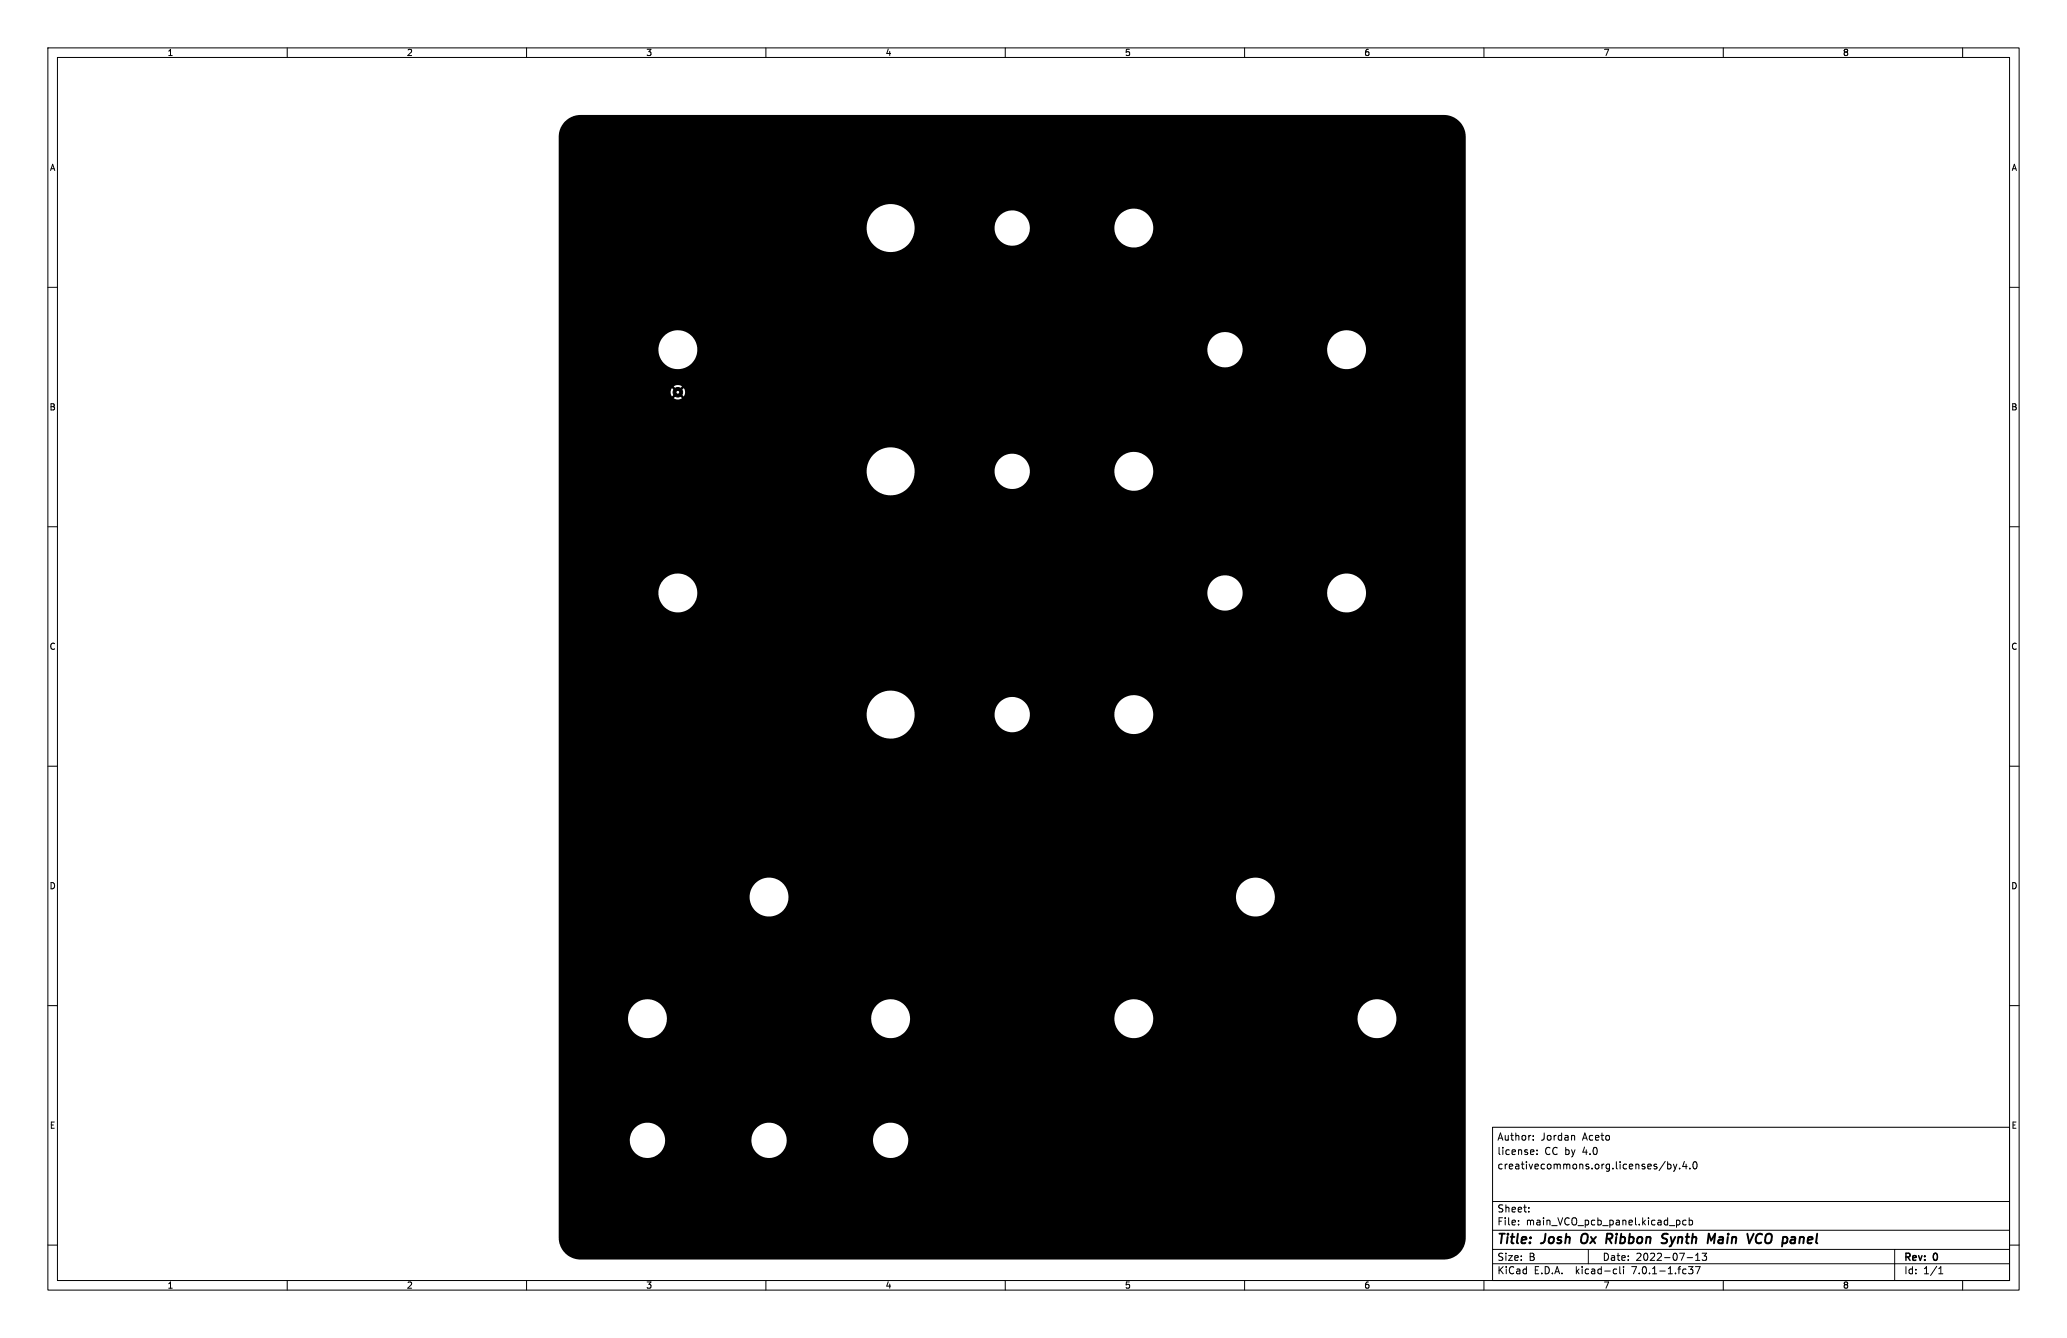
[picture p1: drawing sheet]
<svg xmlns="http://www.w3.org/2000/svg" width="432mm" height="279mm" viewBox="0 0 432 279" stroke-linecap="round" stroke-linejoin="round" font-family="sans-serif">
<defs><g id="words">
<g font-size="2.8">
<text x="312.8" y="260.2">Title:</text>
<text x="322.2" y="260.2">Josh</text>
<text x="331" y="260.2">Ox Ribbon</text>
<text x="349.1" y="260.2">Synth</text>
<text x="359.3" y="260.2">Main</text>
<text x="368.2" y="260.2">VCO panel</text>
</g>
<g font-size="2.1">
<text x="312.8" y="238.3">Author:</text>
<text x="321.9" y="238.3">Jordan</text>
<text x="330.6" y="238.3">Aceto</text>
<text x="312.8" y="244.3">creativecommons.org.licenses/by.4.0</text>
<text x="312.8" y="241.3">license:</text>
<text x="322.7" y="241.3">CC by</text>
<text x="330.6" y="241.3">4.0</text>
<text x="312.8" y="256">File:</text>
<text x="312.8" y="253.3">Sheet:</text>
<text x="318.8" y="256">main_VCO_pcb_panel.kicad_pcb</text>
<text x="312.8" y="263.4">Size:</text>
<text x="319.4" y="263.4">B</text>
<text x="334.8" y="263.4">Date:</text>
<text x="341.7" y="263.4">2022-07-13</text>
<text x="397.8" y="263.6">Rev:</text>
<text x="404" y="263.6">0</text>
<text x="312.8" y="266.2">KiCad</text>
<text x="320.4" y="266.2">E.D.A.</text>
<text x="329.2" y="266.2">kicad-cli</text>
<text x="341" y="266.2">7.0.1-1.fc37</text>
<text x="397.8" y="266.2">Id:</text>
<text x="401.8" y="266.2">1/1</text>
</g>
<g font-size="1.8">
<text x="35" y="11.8">1</text>
<text x="85" y="11.8">2</text>
<text x="135" y="11.8">3</text>
<text x="185" y="11.8">4</text>
<text x="235" y="11.8">5</text>
<text x="285" y="11.8">6</text>
<text x="335" y="11.8">7</text>
<text x="385" y="11.8">8</text>
<text x="10.4" y="35.8">A</text>
<text x="420.2" y="35.8">A</text>
<text x="10.3" y="85.8">B</text>
<text x="420.1" y="85.8">B</text>
<text x="10.3" y="135.8">C</text>
<text x="420.1" y="135.8">C</text>
<text x="10.3" y="185.8">D</text>
<text x="420.1" y="185.8">D</text>
<text x="10.4" y="235.8">E</text>
<text x="420.2" y="235.8">E</text>
<text x="35" y="269.2">1</text>
<text x="85" y="269.2">2</text>
<text x="135" y="269.2">3</text>
<text x="185" y="269.2">4</text>
<text x="235" y="269.2">5</text>
<text x="285" y="269.2">6</text>
<text x="335" y="269.2">7</text>
<text x="385" y="269.2">8</text>
</g>
</g></defs>
<g fill="none" stroke="#000" stroke-width=".21">
<path d="M10 10h411.8v259.4h-411.8zM12 12h407.8v255.4h-407.8zM60 10v2M110 10v2M160 10v2M210 10v2M260 10v2M310 10v2M360 10v2M410 10v2M10 60h2M419.8 60h2"/>
<path d="M10 110h2M419.8 110h2M10 160h2M419.8 160h2M10 210h2M419.8 210h2M311.8 235.4h108v32h-108zM320.3 238v.1M320.3 237.2v.1M328.7 237.1l.2 .2v.8M10 260h2M311.8 256.9h108"/>
<path d="M311.8 250.9h108M317.2 255.7v.1M317.2 254.9v.1M319.4 253v.1M319.4 252.2v.1M320.4 240.2v.3l-.7 .1M321.1 241v.1M321.1 240.2v.1M347.9 242.5l-1.3 2M348.4 242.6v1.5M348.4 243.2l.4-.1 .3 .3-.2 .6h-.5M349.6 243.1l.3 1"/>
<path d="M349.9 244.1l-.3 .5M350.3 243.1l-.4 1M350.4 254.8l.4 .1 .1 .2v.6l-.5 .1M350.9 244v.1M351.9 242.5l-.4 1.1h.9M352.2 254.9l-.4-.1-.3 .3 .2 .6h.5M352.2 243.1v1M352.9 254.9l.4-.1 .3 .3-.2 .6h-.5M352.9 254.3v1.5M353 244v.1M353.9 242.7l.1-.1a.8 .8 0 0 1 .5 .7 .8 .8 0 0 1-.5 .8 1 1 0 0 1-.1-1.4zM419.8 260h2"/>
<path d="M60 267.4v2M110 267.4v2M160 267.4v2M210 267.4v2M260 267.4v2M310 267.4v2M311.8 263.9h108M311.8 260.9h108M331.8 260.9v3M337.3 265l.4 .1M337.7 265.9l-.4 .1M338.4 264.5v1.3l.2 .2"/>
<path d="M339.2 264.5v.1M339.2 265v1M352.4 262.6h1.2M352.7 264.5h1l-.5 .6 .4 .1v.7l-.2 .1-.7-.1M354.2 264.5h1l-.7 1.5M354.2 263.2h.9M354.2 262.1l.5-.4v1.5M356.5 261.7l-.5 .6 .4 .1v.7l-.2 .1-.6-.1M360 267.4v2M395.8 260.9v6.5M405 266h.9M405 264.9l.4-.4v1.5"/>
<path d="M410 267.4v2"/>
</g>
<path d="M330.4 258.3l-.1 .7 .2 .5M347.4 258.5l.7 .3 .2 .3-.3 .4-.7 .1M348.4 257.7a.85 .85 0 0 0-1 .1M357.5 259.1l.8-1.5-.2 2M367.8 257.6a1.07 1.07 0 0 0-1 .9 1.07 1.07 0 0 0 .5 1.1l.5-.1" fill="none" stroke="#000" stroke-width=".4"/>
<circle cx="141.6" cy="81.9" r="1" fill="#000" stroke="#000" stroke-width=".21"/>
<path d="M118 25.3a4.6 4.6 0 0 1 3.3-1.3h180.3a4.6 4.6 0 0 1 4.6 4.6v229.8a4.6 4.6 0 0 1-4.6 4.6h-180.3a4.6 4.6 0 0 1-4.6-4.6v-20.3h14.9a3.7 3.7 0 0 0 3.7 3.7 3.7 3.7 0 0 0 3.6-3.7h18.1v.4a3.7 3.7 0 0 0 3.8 3.3 3.7 3.7 0 0 0 3.5-3.7h18.1v.4a3.7 3.7 0 0 0 5.7 2.7 3.7 3.7 0 0 0-.3-6.3 3.7 3.7 0 0 0-5.4 3.2h-18.1v-.4a3.7 3.7 0 0 0-3.8-3.3 3.7 3.7 0 0 0-3.5 3.7h-18.1v-.4a3.7 3.7 0 0 0-3.8-3.3 3.7 3.7 0 0 0-3.5 3.7h-14.9v-25.4h14.5a4.1 4.1 0 0 0 4.1 4.1 4.1 4.1 0 0 0 4-4.1h42.7a4.1 4.1 0 0 0 4.1 4.1 4.1 4.1 0 0 0 4-4.1h42.7a4.1 4.1 0 0 0 4.1 4.1 4.1 4.1 0 0 0 4-4.1h42.7a4.1 4.1 0 0 0 5.9 3.7 4.1 4.1 0 0 0 .4-7 4.1 4.1 0 0 0-6.3 3v.3h-42.7a4.1 4.1 0 0 0-4-4 4.1 4.1 0 0 0-4.1 4h-42.7v-.4a4.1 4.1 0 0 0-4.2-3.6 4.1 4.1 0 0 0-3.9 4h-42.7v-.4a4.1 4.1 0 0 0-4.2-3.6 4.1 4.1 0 0 0-3.9 4h-14.5v-25.4h39.9a4.1 4.1 0 0 0 4.1 4.1 4.1 4.1 0 0 0 4-4.1h93.5a4.1 4.1 0 0 0 5.9 3.7 4.1 4.1 0 0 0 .4-7 4.1 4.1 0 0 0-6.3 3v.3h-93.5a4.1 4.1 0 0 0-4-4 4.1 4.1 0 0 0-4.1 4h-39.9v-38.2h64.3l.1 .4a5 5 0 0 0 5.1 4.7 5 5 0 0 0 4.9-5h16.7v.4a3.7 3.7 0 0 0 3.9 3.3 3.7 3.7 0 0 0 3.4-3.7h17.7a4.1 4.1 0 0 0 5.9 3.6 4.1 4.1 0 0 0 .5-6.9 4.1 4.1 0 0 0-6.4 2.9v.4h-17.7v-.4a3.7 3.7 0 0 0-3.8-3.3 3.7 3.7 0 0 0-3.5 3.7h-16.7l-.1-.4a5 5 0 0 0-8-3.6 5 5 0 0 0-1.7 2.6l-.3 1.3h-64.3v-25.3h20.8a4.1 4.1 0 0 0 4.1 4.1 4.1 4.1 0 0 0 4.1-4.1h106.5v.4a3.7 3.7 0 0 0 3.9 3.3 3.7 3.7 0 0 0 3.5-3.7h17.6a4.1 4.1 0 0 0 5.9 3.7 4.1 4.1 0 0 0 .5-7 4.1 4.1 0 0 0-6.3 3l-.1 .3h-17.6a3.7 3.7 0 0 0-3.7-3.7 3.7 3.7 0 0 0-3.7 3.7h-106.5a4.1 4.1 0 0 0-4.1-4 4.1 4.1 0 0 0-4.1 4h-20.8v-25.5h64.3l.1 .4a5 5 0 0 0 5.1 4.7 5 5 0 0 0 4.9-5h16.7v.4a3.7 3.7 0 0 0 3.9 3.3 3.7 3.7 0 0 0 3.4-3.7h17.7a4.1 4.1 0 0 0 5.9 3.6 4.1 4.1 0 0 0 .5-6.9 4.1 4.1 0 0 0-6.4 2.9v.4h-17.7v-.4a3.7 3.7 0 0 0-3.8-3.3 3.7 3.7 0 0 0-3.5 3.7h-16.7l-.1-.4a5 5 0 0 0-8-3.6 5 5 0 0 0-1.7 2.6l-.3 1.3h-64.3v-15.2h24a1.46 1.46 0 0 0 1.8 0l-.9-.8-.9 .8h-24v-1.2h23.4l.3 .9 .8-.9h.8l.8 .9a1.43 1.43 0 0 0 0-1.7l-.8 .8h-.8l-.8-.9-.3 .9h-23.4v-1.2h24l.9 .9 .9-.9a1.45 1.45 0 0 0-1.8 0h-24v-7.7h20.8a4.1 4.1 0 0 0 3.6 4.1 4.1 4.1 0 0 0 4.5-3.1l.1-1h106.5a3.7 3.7 0 0 0 3.7 3.7 3.7 3.7 0 0 0 3.7-3.7h17.6a4.1 4.1 0 0 0 5.9 3.7 4.1 4.1 0 0 0 .5-7 4.1 4.1 0 0 0-6.3 3l-.1 .3h-17.6a3.7 3.7 0 0 0-3.7-3.7 3.7 3.7 0 0 0-3.7 3.7h-106.5a4.1 4.1 0 0 0-4.1-4 4.1 4.1 0 0 0-4.1 4h-20.8v-25.5h64.3l.1 .4a5 5 0 0 0 5.1 4.7 5 5 0 0 0 4.9-5h16.7v.4a3.7 3.7 0 0 0 3.9 3.3 3.7 3.7 0 0 0 3.4-3.7h17.7a4.1 4.1 0 0 0 5.9 3.6 4.1 4.1 0 0 0 .5-6.9 4.1 4.1 0 0 0-6.4 2.9v.4h-17.7v-.4a3.7 3.7 0 0 0-3.8-3.3 3.7 3.7 0 0 0-3.5 3.7h-16.7l-.1-.4a5 5 0 0 0-8-3.6 5 5 0 0 0-1.7 2.6l-.3 1.3h-64.3v-18.9a4.5 4.5 0 0 1 1.3-3.3z" fill="#000"/>
<circle cx="141.6" cy="81.9" r=".17" fill="#fff" stroke="#fff" stroke-width=".21"/>
<use href="#words"/>
</svg>
